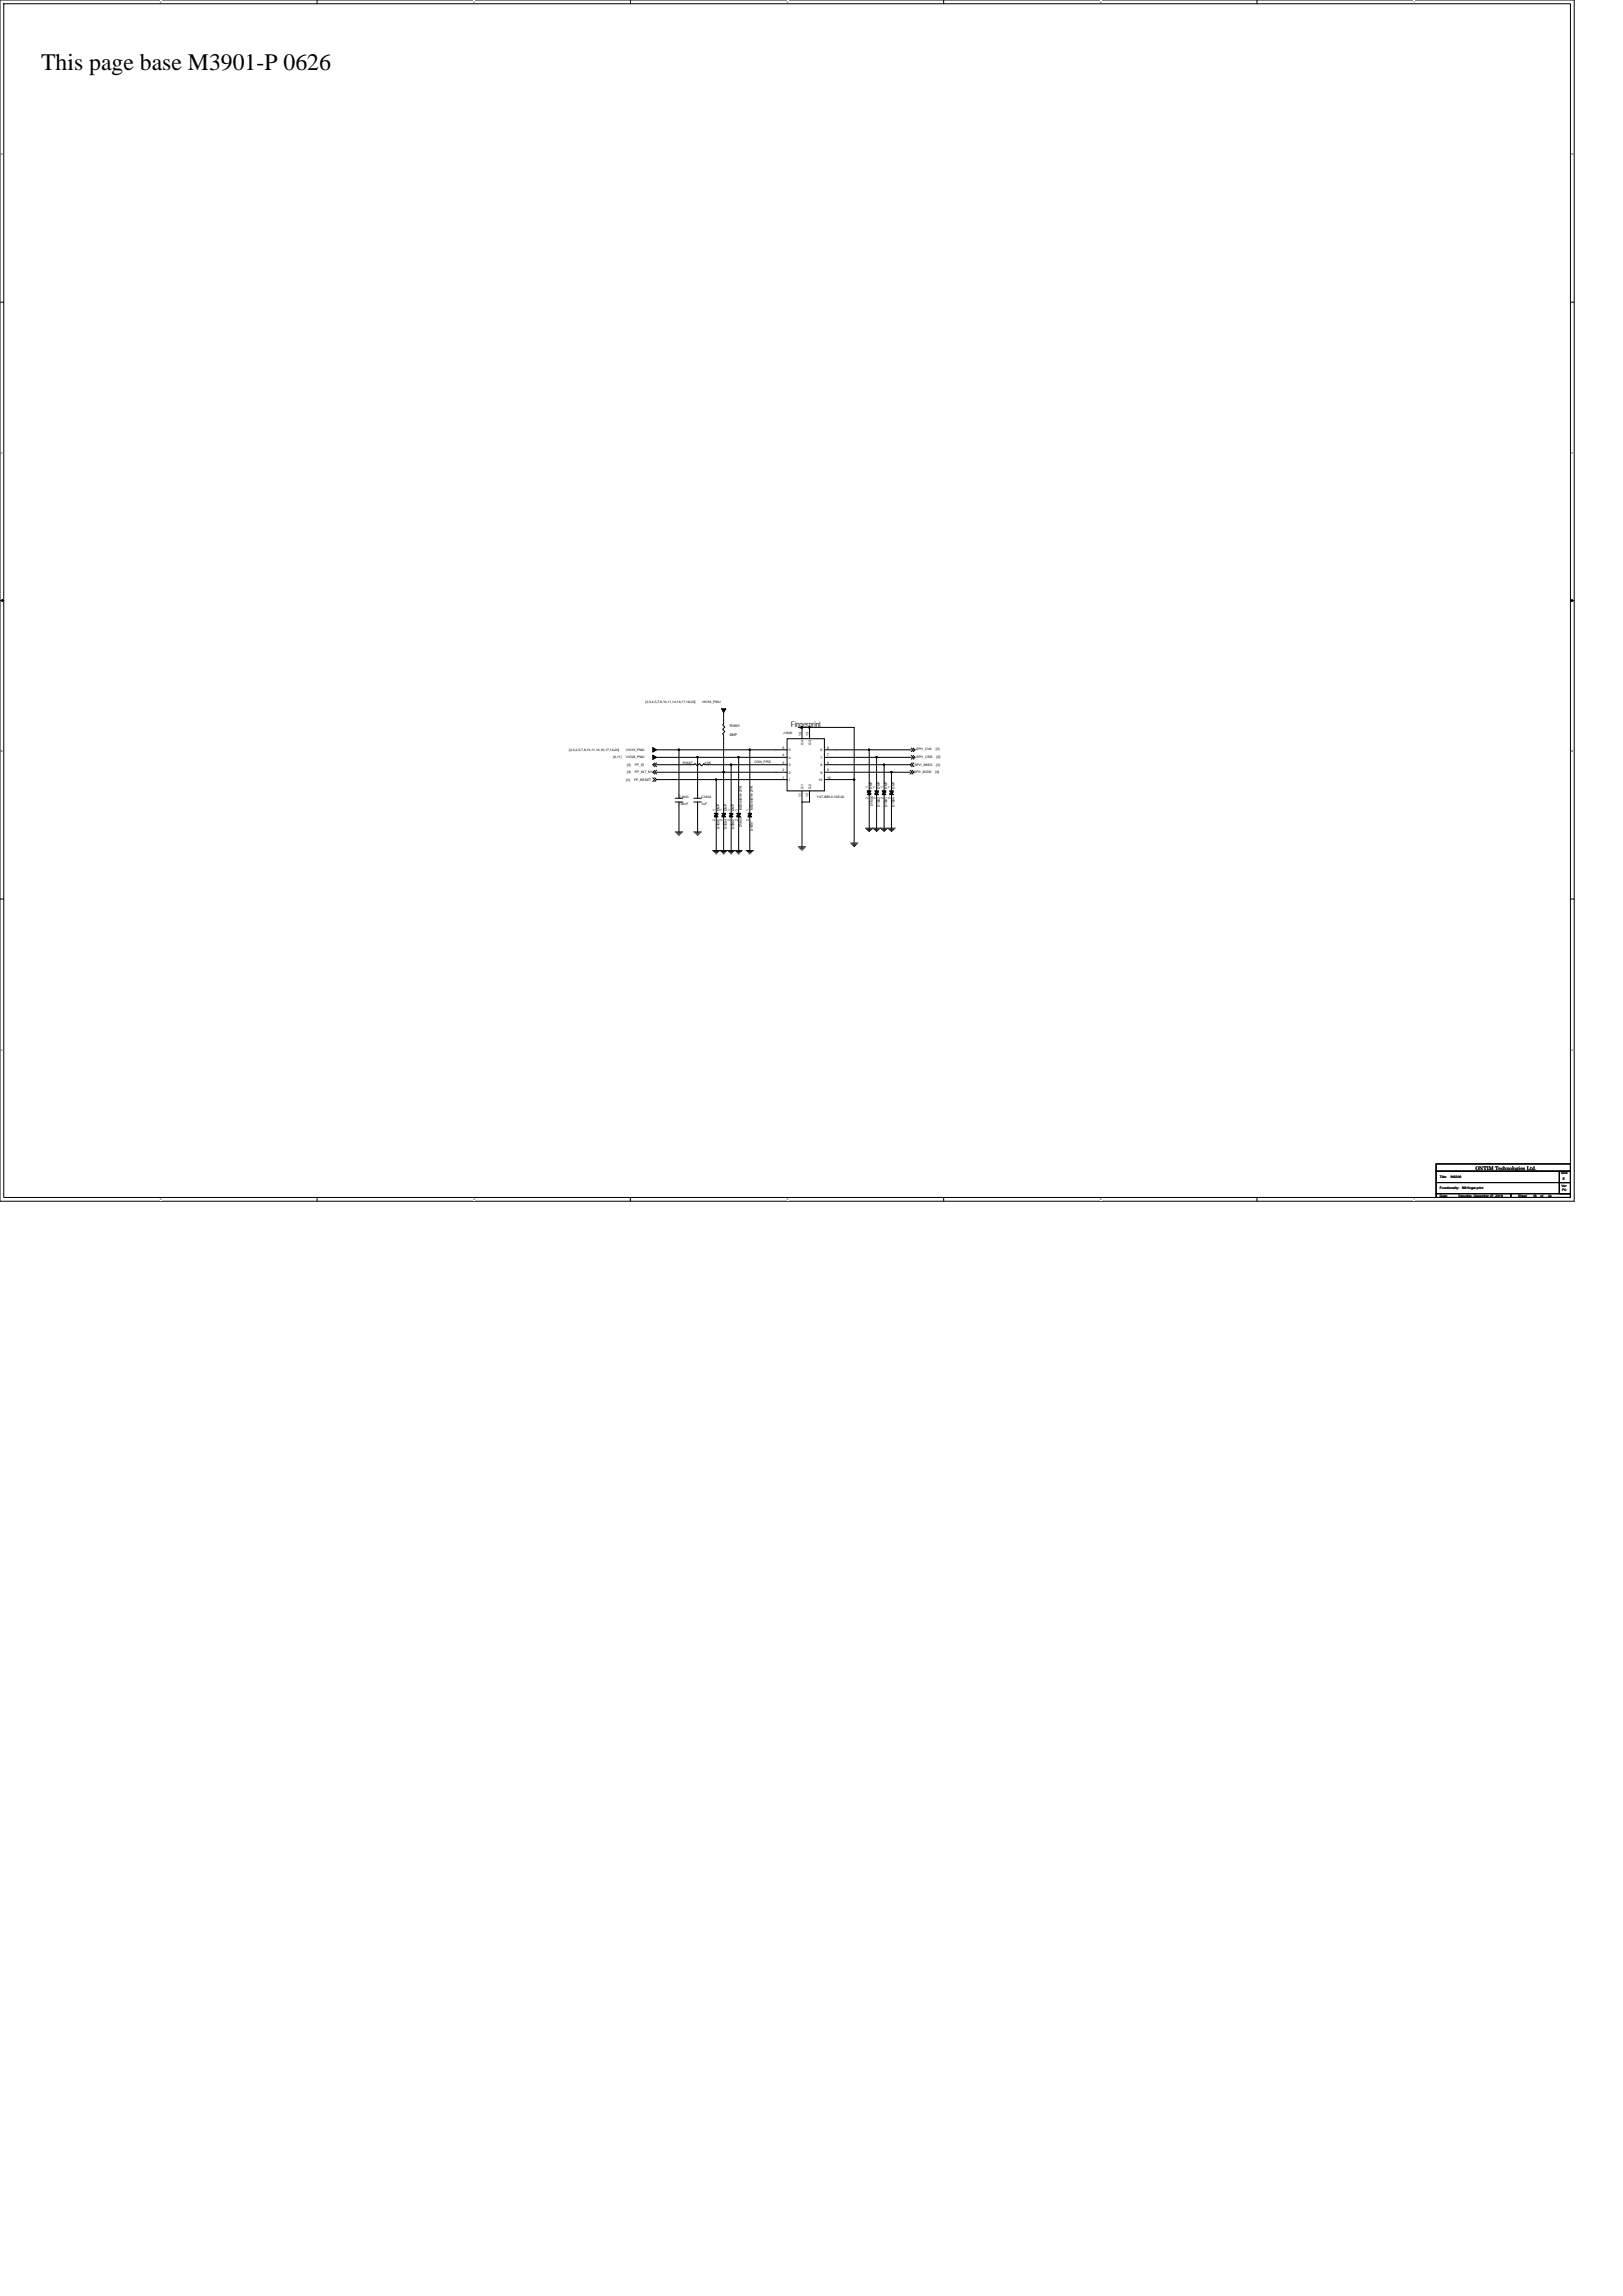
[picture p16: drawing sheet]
<svg xmlns="http://www.w3.org/2000/svg" width="210mm" height="297mm" viewBox="0 0 210 297" stroke-linecap="round" stroke-linejoin="round" font-family="sans-serif">
<defs><g id="words">
<text font-size="3.1" x="5.3" y="9">This page base M3901-P 0626</text>
<text font-size="1" x="102.3" y="94.1">Fingerprint</text>
<text font-size=".7" x="190.9" y="151.3">ONTIM Technologies Ltd.</text>
<g font-size=".5">
<text x="94.4" y="94">R1601</text>
<text x="94.4" y="95.2">DNP</text>
</g>
<g font-size=".4">
<text x="83.5" y="90.9">[2,3,4,5,7,8,10,11,14,16,17,18,20]</text>
<text x="90.8" y="90.9">VIO18_PMU</text>
<text x="101.3" y="95">J1600</text>
<text x="103.6" y="95.2" transform="rotate(-90 103.6 95.2)">14</text>
<text x="104.6" y="95.2" transform="rotate(-90 104.6 95.2)">13</text>
<text x="73.6" y="97.1">[2,3,4,5,7,8,10,11,14,16,17,18,20]</text>
<text x="79.4" y="98.1">[4,11]</text>
<text x="81" y="98.1">VIO28_PMU</text>
<text x="81" y="97.1">VIO18_PMU</text>
<text x="81" y="101">[3]</text>
<text x="81.1" y="100">[3]</text>
<text x="81.1" y="99.1">[3]</text>
<text x="82" y="101">FP_RESET</text>
<text x="82.1" y="100">FP_INT_N1</text>
<text x="82.1" y="99.1">FP_ID</text>
<text x="88.3" y="98.8">R1607</text>
<text x="91.2" y="98.8">10K</text>
<text x="97.6" y="98.7">CON_FPID</text>
<text x="101.2" y="100.7">1</text>
<text x="101.2" y="99.8">2</text>
<text x="101.2" y="98.8">3</text>
<text x="101.2" y="97.9">4</text>
<text x="101.2" y="96.9">5</text>
<text x="102.1" y="101.1">1</text>
<text x="102.1" y="100.1">2</text>
<text x="102.1" y="99.1">3</text>
<text x="102.1" y="98.2">4</text>
<text x="102.1" y="97.2">5</text>
<text x="104" y="96.4" transform="rotate(-90 104 96.4)">G4</text>
<text x="104.9" y="96.4" transform="rotate(-90 104.9 96.4)">G3</text>
<text x="105.9" y="101.1">10</text>
<text x="106.2" y="99.1">8</text>
<text x="106.2" y="98.2">7</text>
<text x="106.2" y="100.1">9</text>
<text x="106.2" y="97.2">6</text>
<text x="107" y="98.8">8</text>
<text x="107" y="97.9">7</text>
<text x="107" y="99.8">9</text>
<text x="107" y="96.9">6</text>
<text x="107" y="100.7">10</text>
<text x="112.3" y="102" transform="rotate(-90 112.3 102)">1</text>
<text x="113.3" y="102" transform="rotate(-90 113.3 102)">1</text>
<text x="114.3" y="102" transform="rotate(-90 114.3 102)">1</text>
<text x="115.2" y="102" transform="rotate(-90 115.2 102)">1</text>
<text x="118.2" y="100">SPI1_MOSI</text>
<text x="118.3" y="99.1">SPI1_MISO</text>
<text x="118.5" y="97.1">SPI1_CLK</text>
<text x="118.6" y="98.1">SPI1_CSB</text>
<text x="121" y="100">[3]</text>
<text x="121.1" y="97.1">[3]</text>
<text x="121.1" y="99.1">[3]</text>
<text x="121.2" y="98.1">[3]</text>
<text x="87.8" y="103.2">C1603</text>
<text x="87.8" y="104.2">100nF</text>
<text x="90.7" y="103.2">C1602</text>
<text x="90.7" y="104.2">1uF</text>
<text x="92.5" y="106.3" transform="rotate(-90 92.5 106.3)">2</text>
<text x="92.5" y="104.9" transform="rotate(-90 92.5 104.9)">1</text>
<text x="93.1" y="107.2" transform="rotate(-90 93.1 107.2)">D1605</text>
<text x="93.1" y="105" transform="rotate(-90 93.1 105)">DNP</text>
<text x="93.5" y="106.3" transform="rotate(-90 93.5 106.3)">2</text>
<text x="93.5" y="104.9" transform="rotate(-90 93.5 104.9)">1</text>
<text x="94" y="107.2" transform="rotate(-90 94 107.2)">D1604</text>
<text x="94" y="105" transform="rotate(-90 94 105)">DNP</text>
<text x="94.5" y="106.3" transform="rotate(-90 94.5 106.3)">2</text>
<text x="94.5" y="104.9" transform="rotate(-90 94.5 104.9)">1</text>
<text x="95" y="107.2" transform="rotate(-90 95 107.2)">D3302</text>
<text x="95" y="105" transform="rotate(-90 95 105)">DNP</text>
<text x="95.4" y="106.3" transform="rotate(-90 95.4 106.3)">2</text>
<text x="95.4" y="104.9" transform="rotate(-90 95.4 104.9)">1</text>
<text x="96" y="107" transform="rotate(-90 96 107)">D1603</text>
<text x="96" y="104.8" transform="rotate(-90 96 104.8)">ESD5431N-2/TR</text>
<text x="96.9" y="106.3" transform="rotate(-90 96.9 106.3)">2</text>
<text x="96.9" y="104.9" transform="rotate(-90 96.9 104.9)">1</text>
<text x="97.4" y="107.5" transform="rotate(-90 97.4 107.5)">D1607</text>
<text x="97.4" y="104.8" transform="rotate(-90 97.4 104.8)">ESD5431N-2/TR</text>
<text x="103.6" y="103.1" transform="rotate(-90 103.6 103.1)">11</text>
<text x="104" y="102.1" transform="rotate(-90 104 102.1)">G1</text>
<text x="104.6" y="103.1" transform="rotate(-90 104.6 103.1)">12</text>
<text x="104.9" y="102.1" transform="rotate(-90 104.9 102.1)">G2</text>
<text x="105.7" y="103.2">YXT-BB10-10S-02</text>
<text x="112.3" y="103.4" transform="rotate(-90 112.3 103.4)">2</text>
<text x="112.9" y="102.1" transform="rotate(-90 112.9 102.1)">DNP</text>
<text x="112.9" y="104.3" transform="rotate(-90 112.9 104.3)">D1606</text>
<text x="113.3" y="103.4" transform="rotate(-90 113.3 103.4)">2</text>
<text x="113.8" y="104.4" transform="rotate(-90 113.8 104.4)">D1602</text>
<text x="113.8" y="102.1" transform="rotate(-90 113.8 102.1)">DNP</text>
<text x="114.3" y="103.4" transform="rotate(-90 114.3 103.4)">2</text>
<text x="114.8" y="104.4" transform="rotate(-90 114.8 104.4)">D1601</text>
<text x="114.8" y="102.1" transform="rotate(-90 114.8 102.1)">DNP</text>
<text x="115.2" y="103.4" transform="rotate(-90 115.2 103.4)">2</text>
<text x="115.7" y="104.4" transform="rotate(-90 115.7 104.4)">D1600</text>
<text x="115.7" y="102.1" transform="rotate(-90 115.7 102.1)">DNP</text>
<text x="186.3" y="152.4">Title:</text>
<text x="186.3" y="153.9">Functionality:</text>
<text x="186.3" y="154.8">Date:</text>
<text x="187.7" y="152.4">M6206</text>
<text x="188.7" y="154.8">Saturday, December 07, 2019</text>
<text x="189.2" y="153.9">BB finger print</text>
<text x="196.4" y="154.8">Sheet</text>
<text x="198.4" y="154.8">16</text>
<text x="199.3" y="154.8">of</text>
<text x="200.3" y="154.8">24</text>
<text x="202" y="151.9">Size</text>
<text x="202" y="153.5">Ver</text>
<text x="202.1" y="154.1">P0</text>
<text x="202.2" y="152.7">E</text>
</g>
<g font-size=".3">
<text x="20.7" y=".4">5</text>
<text x="61.3" y=".4">4</text>
<text x="101.8" y=".4">3</text>
<text x="142.3" y=".4">2</text>
<text x="182.9" y=".4">1</text>
<text x=".1" y="20.1">D</text>
<text x="203.3" y="20.1">D</text>
<text x=".1" y="58.7">C</text>
<text x="203.3" y="58.7">C</text>
<text x=".1" y="97.3">B</text>
<text x="203.3" y="97.3">B</text>
<text x=".1" y="135.9">A</text>
<text x="203.3" y="135.9">A</text>
<text x="20.7" y="155.3">5</text>
<text x="61.3" y="155.3">4</text>
<text x="101.8" y="155.3">3</text>
<text x="142.3" y="155.3">2</text>
<text x="182.9" y="155.3">1</text>
</g>
</g></defs>
<path d="M0 0h203.7v155.4h-203.7zM.5 .5h202.7v154.4h-202.7z" fill="none" stroke="#000" stroke-width=".13"/>
<g fill="#fff">
<path d="M20.7 .1h.2v.3h-.2z"/>
<path d="M20.7 155h.2v.4h-.2z"/>
</g>
<path d="M41 0v.5M41 154.9v.5" fill="none" stroke="#000" stroke-width=".13"/>
<g fill="#fff">
<path d="M61.3 .1h.2v.3h-.2z"/>
<path d="M61.3 155h.2v.4h-.2z"/>
</g>
<path d="M81.6 0v.5M81.6 154.9v.5" fill="none" stroke="#000" stroke-width=".13"/>
<g fill="#fff">
<path d="M101.8 .1h.2v.3h-.2z"/>
<path d="M101.8 155h.2v.4h-.2z"/>
</g>
<path d="M122.1 0v.5M122.1 154.9v.5" fill="none" stroke="#000" stroke-width=".13"/>
<g fill="#fff">
<path d="M142.3 .1h.2v.3h-.2z"/>
<path d="M142.3 155h.2v.4h-.2z"/>
</g>
<path d="M162.6 0v.5M162.6 154.9v.5" fill="none" stroke="#000" stroke-width=".13"/>
<g fill="#fff">
<path d="M182.9 .1h.2v.3h-.2z"/>
<path d="M182.9 155h.2v.4h-.2z"/>
<path d="M.1 19.8h.3v.4h-.3z"/>
<path d="M203.3 19.8h.3v.4h-.3z"/>
<path d="M.1 58.4h.3v.4h-.3z"/>
<path d="M203.3 58.4h.3v.4h-.3z"/>
</g>
<path d="M0 39.1h.5M203.2 39.1h.5" fill="none" stroke="#000" stroke-width=".13"/>
<g fill="#fff">
<path d="M.1 97h.3v.4h-.3z"/>
<path d="M203.3 97h.2v.4h-.2z"/>
</g>
<path d="M0 77.7h.5M203.2 77.7h.5" fill="none" stroke="#000" stroke-width=".13"/>
<path d="M.3 77.6l.2 .1-.2 .1zM203.2 77.7l.2-.1v.2z" fill="#000" stroke="#000" stroke-width=".13"/>
<g fill="#fff">
<path d="M.1 135.6h.3v.4h-.3z"/>
<path d="M203.3 135.6h.2v.4h-.2z"/>
</g>
<g fill="none" stroke="#000" stroke-width=".13">
<path d="M84.7 99.7l-.2 .2 .2 .2M84.7 98.7l-.2 .2 .2 .3M84.9 99.7l-.2 .2 .2 .2M84.9 98.7l-.2 .2 .2 .3M84.9 99.9h8.7M84.9 98h5.4M84.9 97h2.9M84.9 98.9h4.9l.1-.1 .3 .3 .3-.3 .3 .3 .3-.3 .1 .1h3.4M87.8 97v6.3M87.8 97h9.2M93.6 99.9h8.2M93.6 92.2v1.4l-.1 .2 .3 .3-.3 .3 .3 .2-.3 .3 .1 .2v4.8"/>
<path d="M93.6 99.9v5.3M94.6 98.9h7.2M94.6 98.9v6.3M95.6 98h6.2M95.6 98v7.2M95.6 98h-5.3v5.3M97 97h4.8M97 97v8.2M101.8 95.6h4.9v6.7h-4.9zM101.8 99.9h.1M103.3 94.1h.5M103.8 94.1v1.5"/>
<path d="M103.8 94.1h.9M104.2 99.4h.1M104.7 94.1v1.5M104.7 94.1h5.8v6.8M106.7 98.9h7.7M106.7 98h6.7M106.7 99.9h8.6M106.7 97h5.8M112.5 97v5.3M112.5 97h5.4M113.4 98v4.3M113.4 98h4.5"/>
<path d="M114.4 98.9v3.4M114.4 98.9h3.4M115.3 99.9h2.5M115.3 99.9v2.4M117.8 98.9l.2 .3M117.8 99.7l.2 .2-.2 .2M117.9 96.8l.3 .2-.3 .2M117.9 97.7l.3 .3-.3 .2M118 98.7l-.2 .2M118 99.7l.2 .2-.2 .2M118.2 96.8l.2 .2-.2 .2M118.2 97.7l.2 .3-.2 .2"/>
<path d="M118.2 98.7l-.2 .2 .2 .3M0 116.3h.5M84.5 100.6l.2 .3-.2 .2M84.7 100.6l.2 .3M84.9 100.9h7.8M84.9 100.9l-.2 .2M87.4 103.8h.9M87.4 103.3h.9M87.4 107.6h.9M87.5 107.8h.7M87.7 107.9h.3M87.8 108.1h.1"/>
<path d="M87.8 103.8v3.8M89.8 107.6h.9M89.8 103.8h.9M89.8 103.3h.9M89.9 107.8h.7M90.1 107.9h.3M90.2 108.1h.1M90.3 103.8v3.8M92.2 110h3.8M92.3 110.2h.7M92.5 110.3h.4M92.6 110.5h.1"/>
<path d="M92.7 100.9h9.1M92.7 105.2h.1M92.7 105.7h.1M92.7 100.9v4.3M92.7 105.7v4.3M92.9 105.3l-.5 .3M93.3 110.2h.7M93.4 110.3h.4M93.6 110.5h.1M93.6 105.2h.1M93.6 105.7h.1M93.6 105.7v4.3"/>
<path d="M93.9 105.3l-.5 .3M94.3 110.2h.6M94.4 110.3h.4M94.6 110.5h.1M94.6 105.2h.1M94.6 105.7h.1M94.6 105.7v4.3M94.8 105.3l-.4 .3M95.2 110.2h.7M95.4 110.3h.4M95.5 110.5h.1M95.6 105.2h.1"/>
<path d="M95.6 105.7h.1M95.6 105.7v4.3M95.8 105.3l-.5 .3M96.5 110h1M96.7 110.2h.6M96.8 110.3h.4M97 110.5h.1M97 105.2h.1M97 105.7h.1M97 105.7v4.3M97.2 105.3l-.4 .3M103.3 109.6h.9"/>
<path d="M103.4 109.7h.7M103.6 109.8h.3M103.7 110h.1M103.8 102.3v1.5M103.8 103.8v5.8M104.2 100.4h.1M104.2 101.3h.1M104.7 102.3v1.5h-.9M106.7 100.9h3.8M110 109.1h1M110.2 109.2h.6M110.3 109.4h.4"/>
<path d="M110.5 109.5h.1M110.5 100.9v8.2M112 107.1h3.8M112.1 107.3h.7M112.2 102.5l.5 .2M112.2 107.4h.4M112.4 107.6h.1M112.5 102.3h.1M112.5 102.8h.1M112.5 102.8v4.3M113.1 107.3h.6M113.2 107.4h.4"/>
<path d="M113.4 107.6h.1M113.4 102.3h.1M113.4 102.8h.1M113.4 102.8v4.3M113.7 102.5l-.4 .1-.1 .1M114 107.3h.7M114.2 107.4h.4M114.3 107.6h.1M114.4 102.3h.1M114.4 102.8h.1M114.4 102.8v4.3M114.6 102.5l-.5 .2"/>
<path d="M115 107.3h.7M115.1 107.4h.4M115.3 107.6h.1M115.3 102.3h.1M115.3 102.8h.1M115.3 102.8v4.3M115.6 102.5l-.5 .2M203.2 116.3h.5M185.8 150.6h17.4v.9h-17.4zM185.8 151.5h17.4v1.5h-17.4zM185.8 154.4h9.7v.5h-9.7zM185.8 153v1.4"/>
<path d="M195.5 154.4h7.7v.5h-7.7zM201.7 153h1.5v1.4h-1.5zM201.7 151.5v1.5"/>
</g>
<g fill="#000" stroke="#000" stroke-width=".13">
<path d="M84.5 97.7l.4 .3-.4 .3zM84.5 96.7l.4 .3-.4 .3zM93.3 91.7h.6l-.3 .5zM92.4 105.2h.5l-.2 .3zM92.4 105.7l.3-.2 .2 .2zM93.4 105.2h.5l-.3 .3zM93.6 105.5l.3 .2h-.5zM94.4 105.2h.4l-.2 .3zM94.6 105.5l.2 .2h-.4zM95.3 105.2h.5l-.2 .3zM95.3 105.7l.3-.2 .2 .2zM96.8 105.2h.4l-.2 .3z"/>
<path d="M97 105.5l.2 .2h-.4zM112.2 102.3h.5l-.2 .3zM112.2 102.8l.3-.2 .2 .2zM113.2 102.3h.5l-.3 .3zM113.4 102.6l.3 .2h-.5zM114.1 102.3h.5l-.2 .3zM114.4 102.6l.2 .2h-.5zM115.1 102.3h.5l-.3 .3zM115.3 102.6l.3 .2h-.5z"/>
<path d="M87.8 96.9h.1v.2h-.1z" fill-rule="evenodd"/>
<path d="M87.8 96.9h.1v.2h-.1z" fill-rule="evenodd"/>
<path d="M90.2 97.9h.1v.1h-.1z" fill-rule="evenodd"/>
<path d="M90.2 97.9h.1v.1h-.1z" fill-rule="evenodd"/>
<path d="M93.6 99.8h.1v.1h-.1z" fill-rule="evenodd"/>
<path d="M93.6 99.8h.1v.1h-.1z" fill-rule="evenodd"/>
<path d="M94.5 98.9h.1v.1h-.1z" fill-rule="evenodd"/>
<path d="M94.5 98.9h.1v.1h-.1z" fill-rule="evenodd"/>
<path d="M95.5 97.9h.1v.1h-.1z" fill-rule="evenodd"/>
<path d="M95.5 97.9h.1v.1h-.1z" fill-rule="evenodd"/>
<path d="M96.9 96.9h.2v.2h-.2z" fill-rule="evenodd"/>
<path d="M96.9 96.9h.2v.2h-.2z" fill-rule="evenodd"/>
<path d="M103.7 94h.1v.2h-.1z" fill-rule="evenodd"/>
<path d="M103.7 94h.1v.2h-.1z" fill-rule="evenodd"/>
<path d="M104.6 94h.2v.2h-.2z" fill-rule="evenodd"/>
<path d="M104.6 94h.2v.2h-.2z" fill-rule="evenodd"/>
<path d="M112.4 96.9h.1v.2h-.1z" fill-rule="evenodd"/>
<path d="M112.4 96.9h.1v.2h-.1z" fill-rule="evenodd"/>
<path d="M113.3 97.9h.2v.1h-.2z" fill-rule="evenodd"/>
<path d="M113.3 97.9h.2v.1h-.2z" fill-rule="evenodd"/>
<path d="M114.3 98.9h.1v.1h-.1z" fill-rule="evenodd"/>
<path d="M114.3 98.9h.1v.1h-.1z" fill-rule="evenodd"/>
<path d="M115.3 99.8h.1v.1h-.1z" fill-rule="evenodd"/>
<path d="M115.3 99.8h.1v.1h-.1z" fill-rule="evenodd"/>
<path d="M92.6 100.8h.1v.1h-.1z" fill-rule="evenodd"/>
<path d="M92.6 100.8h.1v.1h-.1z" fill-rule="evenodd"/>
<path d="M110.4 100.8h.2v.1h-.2z" fill-rule="evenodd"/>
<path d="M110.4 100.8h.2v.1h-.2z" fill-rule="evenodd"/>
</g>
<use href="#words"/>
</svg>
